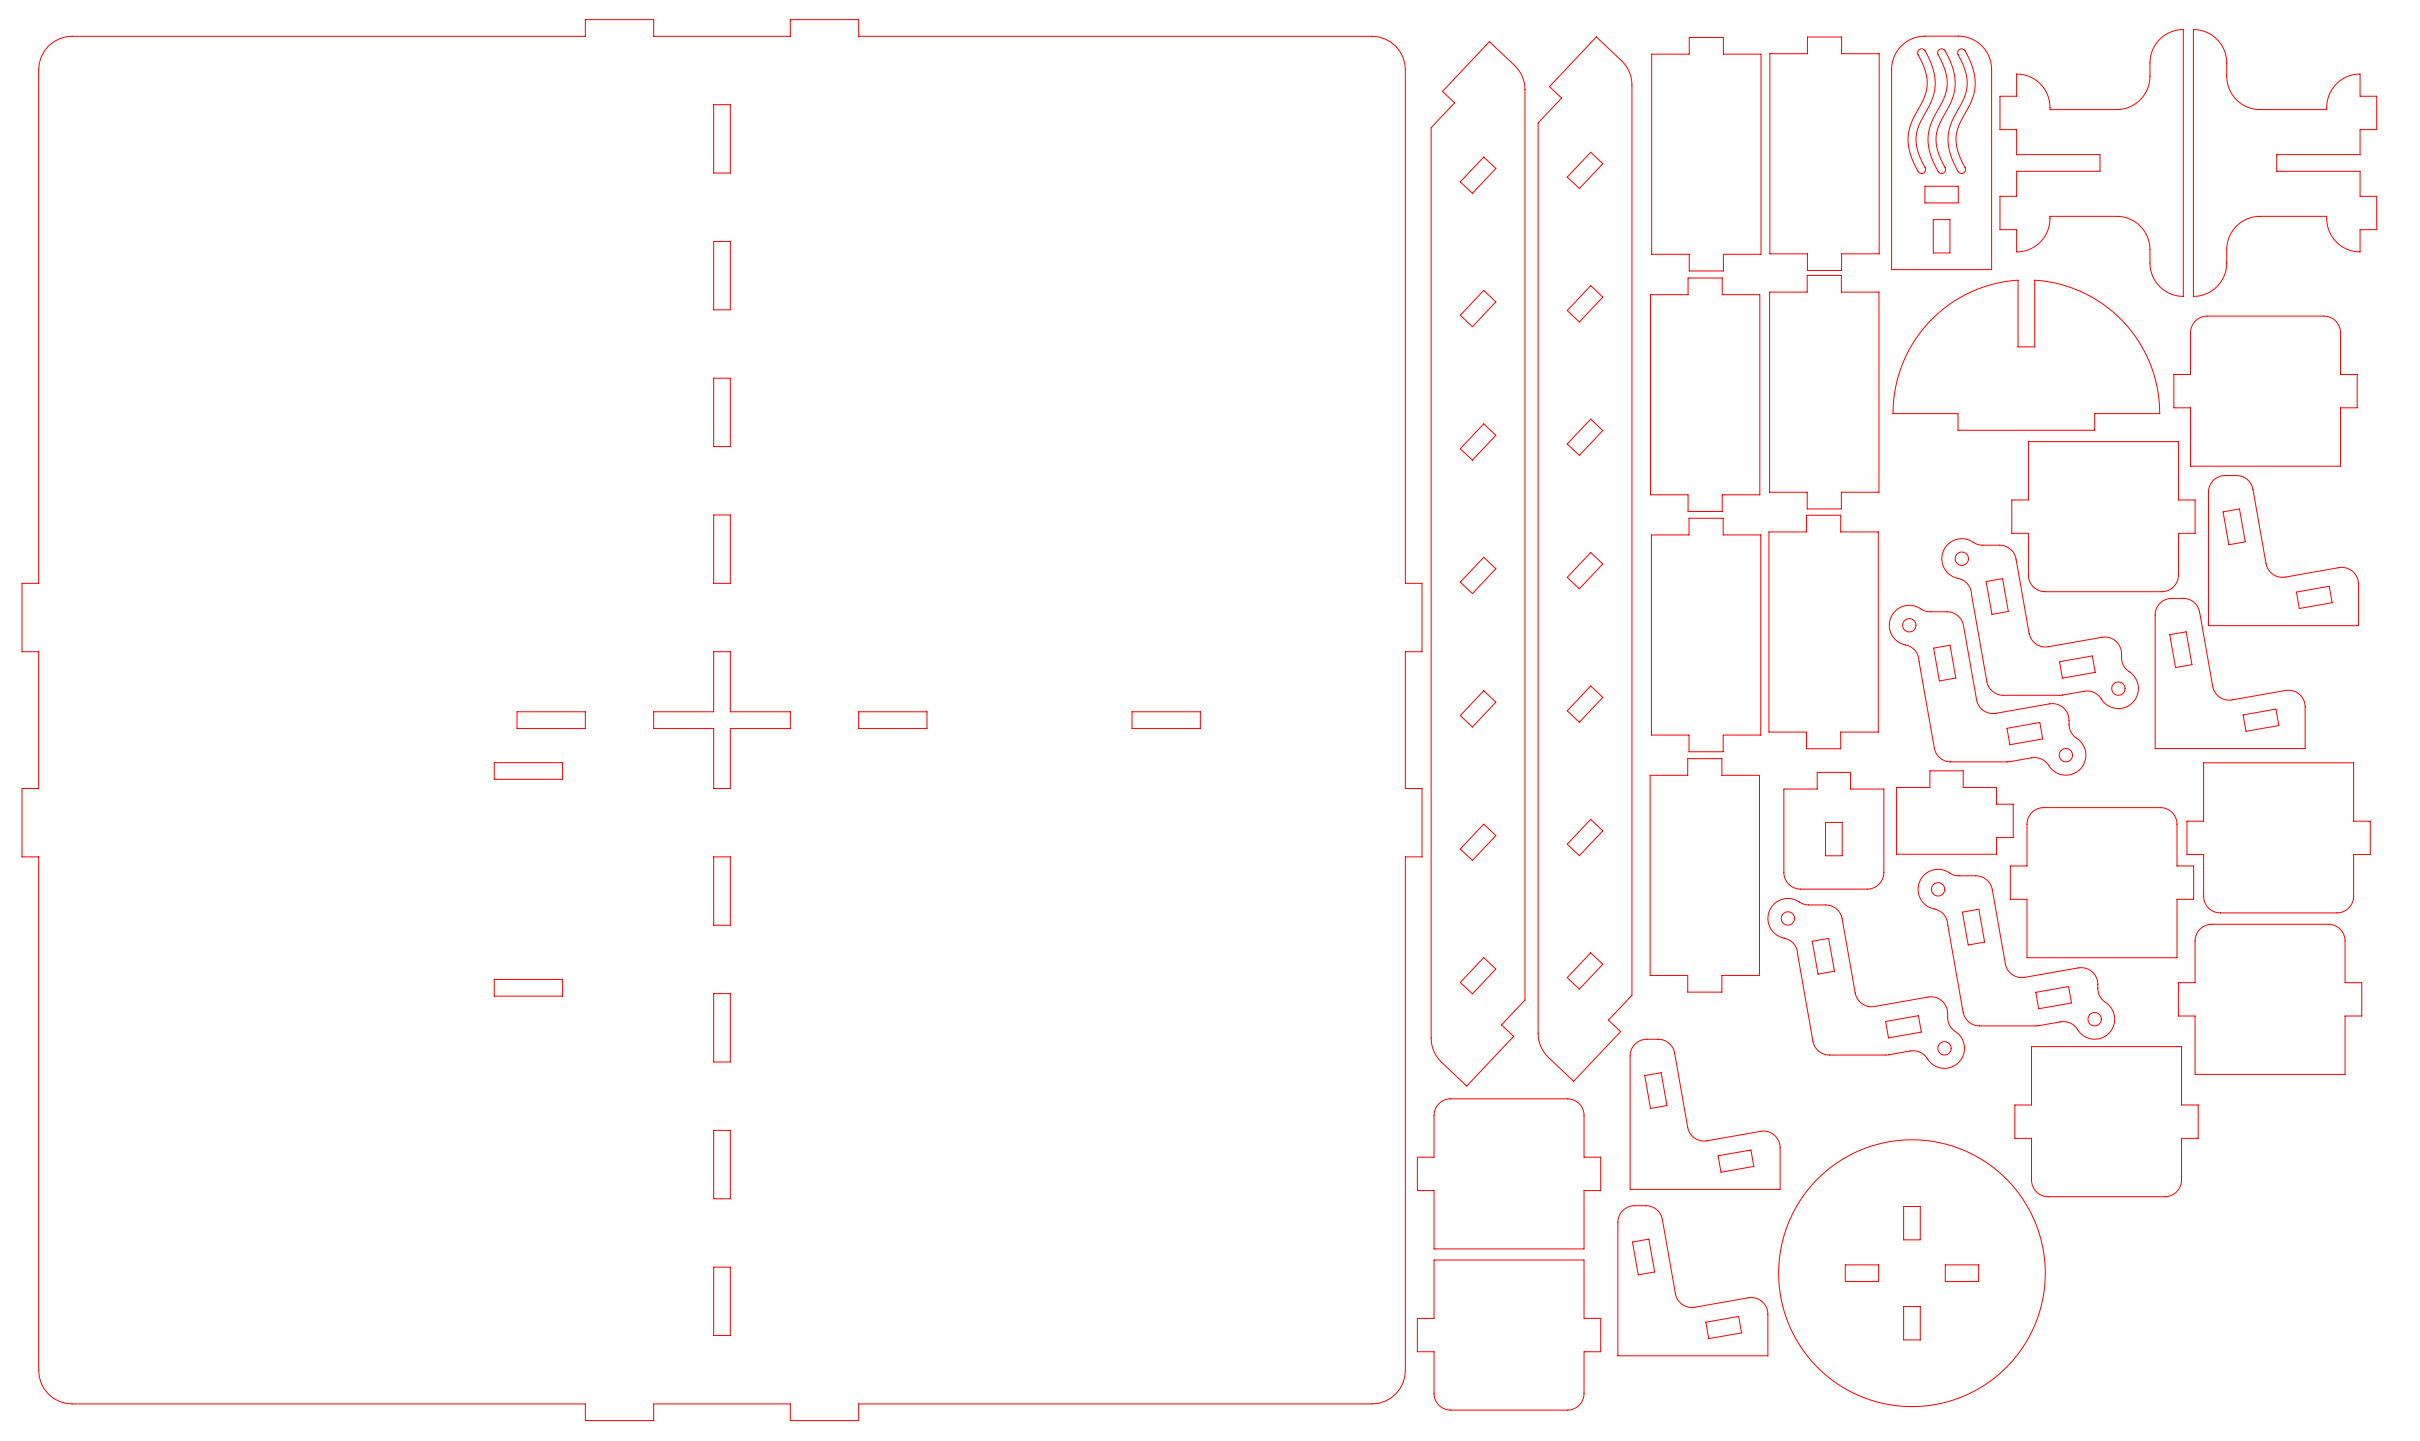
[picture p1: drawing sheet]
<svg xmlns="http://www.w3.org/2000/svg" width="726mm" height="432mm" viewBox="0 0 726 432" stroke-linecap="round" stroke-linejoin="round" font-family="sans-serif">
<g fill="none" stroke="#f00" stroke-width=".3">
<path d="M14.5 13.8a10 10 0 0 1 7.1-2.9h154v-5h20.5v5h41v-5h20.5v5h154a10 10 0 0 1 10 10v154h5v20.5h-5v41h5v20.5h-5v154a10 10 0 0 1-10 10h-154v5h-20.5v-5h-41v5h-20.5v-5h-154a10 10 0 0 1-10-10v-154h-5v-20.5h5v-41h-5v-20.5h5v-154a10 10 0 0 1 2.9-7.1zM446.8 12.5l7.6 7.1a10 10 0 0 1 3.1 7.3v272.9l-7 7.5 3.6 3.4-14.1 14.9-7.5-7.1a10 10 0 0 1-3.2-7.3v-272.9l7.1-7.5-3.7-3.4zM478.9 11.1l7.5 7.1a10 10 0 0 1 3.2 7.3v272.9l-7.1 7.4 3.7 3.5-14.1 14.9-7.5-7.1a10 10 0 0 1-3.2-7.3v-272.9l7.1-7.5-3.7-3.4zM495.5 16.2h11.3v-5h10.2v5h11.3v60h-11.3v5h-10.2v-5h-11.3zM531 16.1h11.2v-5h10.3v5h11.3v60h-11.3v5h-10.3v-5h-11.2zM570.2 14a10 10 0 0 1 7.3-3.2h10a10 10 0 0 1 10 10v60h-30v-60a10 10 0 0 1 2.7-6.8zM575.6 15a1.2 1.2 0 0 1 1.9 .2 16.4 16.4 0 0 1 2.3 14l-1 2.5a26.4 26.4 0 0 0-3.9 8.9 18 18 0 0 0 2.8 10.1 1.2 1.2 0 0 1-.8 1.3 1.2 1.2 0 0 1-1.5-.6 16.1 16.1 0 0 1-2.3-13.9l.5-1.2a53 53 0 0 0 4.3-9 15.5 15.5 0 0 0-2.6-11.1v-.7zM581.6 15a1.2 1.2 0 0 1 1.9 .2 16.4 16.4 0 0 1 2.3 14l-1 2.5a26.4 26.4 0 0 0-3.9 8.9 18 18 0 0 0 2.8 10.1 1.2 1.2 0 0 1-.8 1.3 1.2 1.2 0 0 1-1.5-.6 16.1 16.1 0 0 1-2.3-13.9l.5-1.2a53.1 53.1 0 0 0 4.3-9 15.5 15.5 0 0 0-2.6-11.1v-.7zM587.6 15a1.2 1.2 0 0 1 1.9 .2 16.4 16.4 0 0 1 2.3 14l-1 2.5a26.4 26.4 0 0 0-3.9 8.9 18 18 0 0 0 2.8 10.1 1.2 1.2 0 0 1-.8 1.3 1.2 1.2 0 0 1-1.5-.6 16.1 16.1 0 0 1-2.3-13.9l.5-1.2a53.1 53.1 0 0 0 4.3-9 15.5 15.5 0 0 0-2.6-11.1v-.7zM658 8.9a10 10 0 0 1 10 10 20.5 20.5 0 0 0 .3 6.4 10 10 0 0 0 9.7 7.6h20a10 10 0 0 1 10-10.7v6.7h5v10h-5v7.5h-25v5h25v7.5h5v10h-5v6.6a10 10 0 0 1-10-10.6h-20a10 10 0 0 0-10 10 20.5 20.5 0 0 1-.3 6.4 10 10 0 0 1-9.7 7.6zM214.1 31.4h5v20.5h-5zM605 22.2a10 10 0 0 1 10 10.7h20a10 10 0 0 0 10-10 20.5 20.5 0 0 1 .3-6.5 10 10 0 0 1 9.7-7.5v80a10 10 0 0 1-10-10 20.5 20.5 0 0 0-.3-6.5 10 10 0 0 0-9.7-7.5h-20a10 10 0 0 1-10 10.6v-6.6h-5v-10h5v-7.5h25v-5h-25v-7.5h-5v-10h5z"/>
<path d="M445.1 47.1l3.7 3.4-7.1 7.5-3.6-3.5zM477.2 45.6l3.6 3.5-7 7.4-3.6-3.4zM577.5 55.8h10v5h-10zM214.1 72.4h5v20.5h-5zM580 65.8h5v10h-5zM445.1 87.1l3.7 3.4-7.1 7.5-3.6-3.5zM477.2 85.6l3.6 3.5-7 7.4-3.6-3.4zM495.1 88.3h11.3v-5h10.3v5h11.2v60h-11.2v5h-10.3v-5h-11.3zM530.9 87.6h11.3v-5h10.2v5h11.3v60h-11.3v5h-10.2v-5h-11.3zM579.9 95.4a40 40 0 0 1 25.5-11.4v20h5v-20a40 40 0 0 1 37.5 40h-19.5v5h-41v-5h-19.5a40 40 0 0 1 12-28.6zM658.8 96l1.8-1 1.6-.2h35a5 5 0 0 1 5 5v12.5h5v10h-5v17.5h-45v-17.5h-5v-10h5v-12.5a5 5 0 0 1 1.6-3.8zM214.1 113.4h5v20.5h-5z"/>
<path d="M445.1 127.1l3.7 3.4-7.1 7.5-3.6-3.5zM477.2 125.6l3.6 3.5-7 7.4-3.6-3.4zM608.5 132.4h45v17.5h5v10h-5v12.5a5 5 0 0 1-5 5h-35a5 5 0 0 1-5-5v-12.5h-5v-10h5zM214.1 154.4h5v20.5h-5zM530.7 159.5h11.3v-5h10.2v5h11.3v60h-11.3v5h-10.2v-5h-11.3zM664 144a5 5 0 0 1 3.5-1.4h3.5a5 5 0 0 1 4.9 4.1l3.9 22.3a5 5 0 0 0 5.8 4l16.1-2.8a5 5 0 0 1 5.8 4.9v12.5h-45v-40a5 5 0 0 1 1.5-3.6zM666.9 153.5l4.9-.9 1.8 9.8-4.9 .9zM445.1 167.1l3.7 3.4-7.1 7.5-3.6-3.5zM477.2 165.6l3.6 3.5-7 7.4-3.6-3.4zM495.4 160.4h11.3v-5h10.3v5h11.2v60h-11.2v5h-10.3v-5h-11.3zM584.5 163.1a6.2 6.2 0 0 1 8.1-.2l1.8 .5h5.5a5 5 0 0 1 4.9 4.2l3.9 22.2a5 5 0 0 0 5.8 4.1l16.1-2.8a5.1 5.1 0 0 1 5.9 6.1 5.7 5.7 0 0 0 3.2 4.9 6 6 0 0 1-.7 9.2 6 6 0 0 1-8.9-2.2 5 5 0 0 0-4.8-1.9l-7.2 1.2h-17.1a5 5 0 0 1-4.9-4.1l-4.6-26a5.1 5.1 0 0 0-4.7-5 6 6 0 0 1-2.3-10.2zM595.8 174.3l5-.8 1.7 9.8-4.9 .9z"/>
<path d="M688.9 177.5l9.9-1.7 .8 4.9-9.8 1.7zM568.7 183a6.2 6.2 0 0 1 8.1-.1l1.9 .5h5.4a5 5 0 0 1 4.9 4.1l4 22.3a5 5 0 0 0 5.8 4l16-2.8a5.1 5.1 0 0 1 5.9 6.1 5.7 5.7 0 0 0 3.2 4.9 6 6 0 0 1-.6 9.2 6 6 0 0 1-9-2.1 5 5 0 0 0-4.8-1.9l-7.1 1.2h-17.2a5 5 0 0 1-4.9-4.1l-4.6-26.1a5.1 5.1 0 0 0-4.6-5 6 6 0 0 1-2.4-10.2zM580.1 194.3l4.9-.9 1.7 9.9-4.9 .8zM617.9 198.4l9.8-1.8 .9 5-9.9 1.7zM648 180.9a5 5 0 0 1 3.5-1.5h3.5a5 5 0 0 1 4.9 4.1l3.9 22.3a5 5 0 0 0 5.8 4l16.1-2.8a5 5 0 0 1 5.8 4.9v12.5h-45v-40a5 5 0 0 1 1.5-3.5zM650.9 190.3l4.9-.9 1.8 9.9-4.9 .8zM155.1 213.4h20.5v5h-20.5zM196.1 213.4h18v-18h5v18h18v5h-18v18h-5v-18h-18zM257.6 213.4h20.5v5h-20.5zM339.6 213.4h20.5v5h-20.5zM445.1 207.1l3.7 3.4-7.1 7.5-3.6-3.5zM477.2 205.6l3.6 3.5-7 7.4-3.6-3.4z"/>
<path d="M602.1 218.3l9.8-1.7 .9 4.9-9.8 1.8zM672.9 214.3l9.9-1.7 .9 4.9-9.9 1.7zM148.3 228.6h20.5v5h-20.5zM495 232.4h11.3v-5h10.3v5h11.2v60h-11.2v5h-10.3v-5h-11.3zM535.2 236.6h10v-5h10v5h10v25a5 5 0 0 1-5 5h-20a5 5 0 0 1-5-5zM569 236.1h10v-5h10v5h10v5h5v10h-5v5h-30zM661.1 228.7h45v17.5h5v10h-5v12.5a5 5 0 0 1-5 5h-35a5 5 0 0 1-5-5v-12.5h-5v-10h5zM214.1 256.9h5v20.5h-5zM445.1 247.1l3.7 3.4-7.1 7.5-3.6-3.5zM477.2 245.6l3.6 3.5-7 7.4-3.6-3.4zM547.7 246.6h5v10h-5zM609.8 243.4l1.8-1 1.5-.3h35a5 5 0 0 1 5 5v12.5h5v10h-5v17.5h-45v-17.5h-5v-10h5v-12.5a5 5 0 0 1 1.7-3.7z"/>
<path d="M532.3 270.9a6.2 6.2 0 0 1 8.1-.1l1.8 .5h5.5a5 5 0 0 1 4.9 4.1l4 22.3a5 5 0 0 0 5.8 4l16-2.8a5.1 5.1 0 0 1 5.9 6.1 5.7 5.7 0 0 0 3.2 4.9 6 6 0 0 1-.6 9.2 6 6 0 0 1-9-2.1 5 5 0 0 0-4.8-1.9l-7.1 1.2h-17.2a5 5 0 0 1-4.9-4.1l-4.6-26.1a5.1 5.1 0 0 0-4.6-5 6 6 0 0 1-2.4-10.2zM577.4 262.2a6.2 6.2 0 0 1 8.1-.1l1.8 .4 5.5 .1a5 5 0 0 1 4.9 4.1l3.9 22.3a5 5 0 0 0 5.8 4l16.1-2.8a5.1 5.1 0 0 1 5.8 6.1 5.7 5.7 0 0 0 3.2 4.9 6 6 0 0 1-.6 9.2 6 6 0 0 1-8.9-2.2 5 5 0 0 0-4.9-1.9l-7.1 1.3h-17.1a5 5 0 0 1-5-4.2l-4.6-26a5.1 5.1 0 0 0-4.6-5 6 6 0 0 1-2.3-10.2zM588.7 273.5l4.9-.9 1.8 9.8-4.9 .9zM660.2 278.4l1.8-1.1 1.5-.2h35a5 5 0 0 1 5 5v12.5h5v10h-5v17.5h-45v-17.5h-5v-10h5v-12.5a5 5 0 0 1 1.7-3.7zM148.3 293.6h20.5v5h-20.5zM214.1 297.9h5v20.5h-5zM445.1 287.1l3.7 3.4-7.1 7.5-3.6-3.5zM477.2 285.6l3.6 3.5-7 7.4-3.6-3.4zM543.7 282.2l4.9-.9 1.7 9.9-4.9 .8zM610.7 297.5l9.9-1.7 .8 4.9-9.8 1.7zM490.5 313a5 5 0 0 1 3.5-1.4h3.5a5 5 0 0 1 4.9 4.1l3.9 22.3a5 5 0 0 0 5.8 4l16.1-2.8a5 5 0 0 1 5.8 4.9v12.5h-45v-40a5 5 0 0 1 1.5-3.6zM565.7 306.2l9.8-1.7 .9 4.9-9.8 1.8z"/>
<path d="M609.5 313.8h45v17.5h5v10h-5v12.5a5 5 0 0 1-5 5h-35a5 5 0 0 1-5-5v-12.5h-5v-10h5zM214.1 338.9h5v20.5h-5zM431.9 330.7l1.8-1 1.5-.3h35a5 5 0 0 1 5 5v12.5h5v10h-5v17.5h-45v-17.5h-5v-10h5v-12.5a5 5 0 0 1 1.7-3.7zM493.4 322.5l4.9-.9 1.8 9.8-4.9 .9zM515.4 346.5l9.9-1.7 .8 4.9-9.8 1.7zM214.1 379.9h5v20.5h-5zM430.2 377.7h45v17.5h5v10h-5v12.5a5 5 0 0 1-5 5h-35a5 5 0 0 1-5-5v-12.5h-5v-10h5zM486.8 362.9a5 5 0 0 1 3.6-1.4h3.4a5 5 0 0 1 4.9 4.1l3.9 22.2a5 5 0 0 0 5.8 4.1l16.1-2.8a5 5 0 0 1 5.9 4.9v12.5h-45v-40a5 5 0 0 1 1.4-3.6zM489.7 372.4l5-.9 1.7 9.8-4.9 .9zM553.6 379.2h10v5h-10zM571.1 361.7h5v10h-5zM583.6 379.2h10v5h-10z"/>
<path d="M511.8 396.4l9.8-1.7 .9 4.9-9.9 1.7zM571.1 391.7h5v10h-5z"/>
<circle cx="588.5" cy="167.5" r="2"/>
<circle cx="572.8" cy="187.5" r="2"/>
<circle cx="635.5" cy="206.4" r="2"/>
<circle cx="619.8" cy="226.4" r="2"/>
<circle cx="536.4" cy="275.4" r="2"/>
<circle cx="581.4" cy="266.6" r="2"/>
<circle cx="583.4" cy="314.3" r="2"/>
<circle cx="628.4" cy="305.6" r="2"/>
<circle cx="573.6" cy="381.7" r="40"/>
</g>
</svg>
